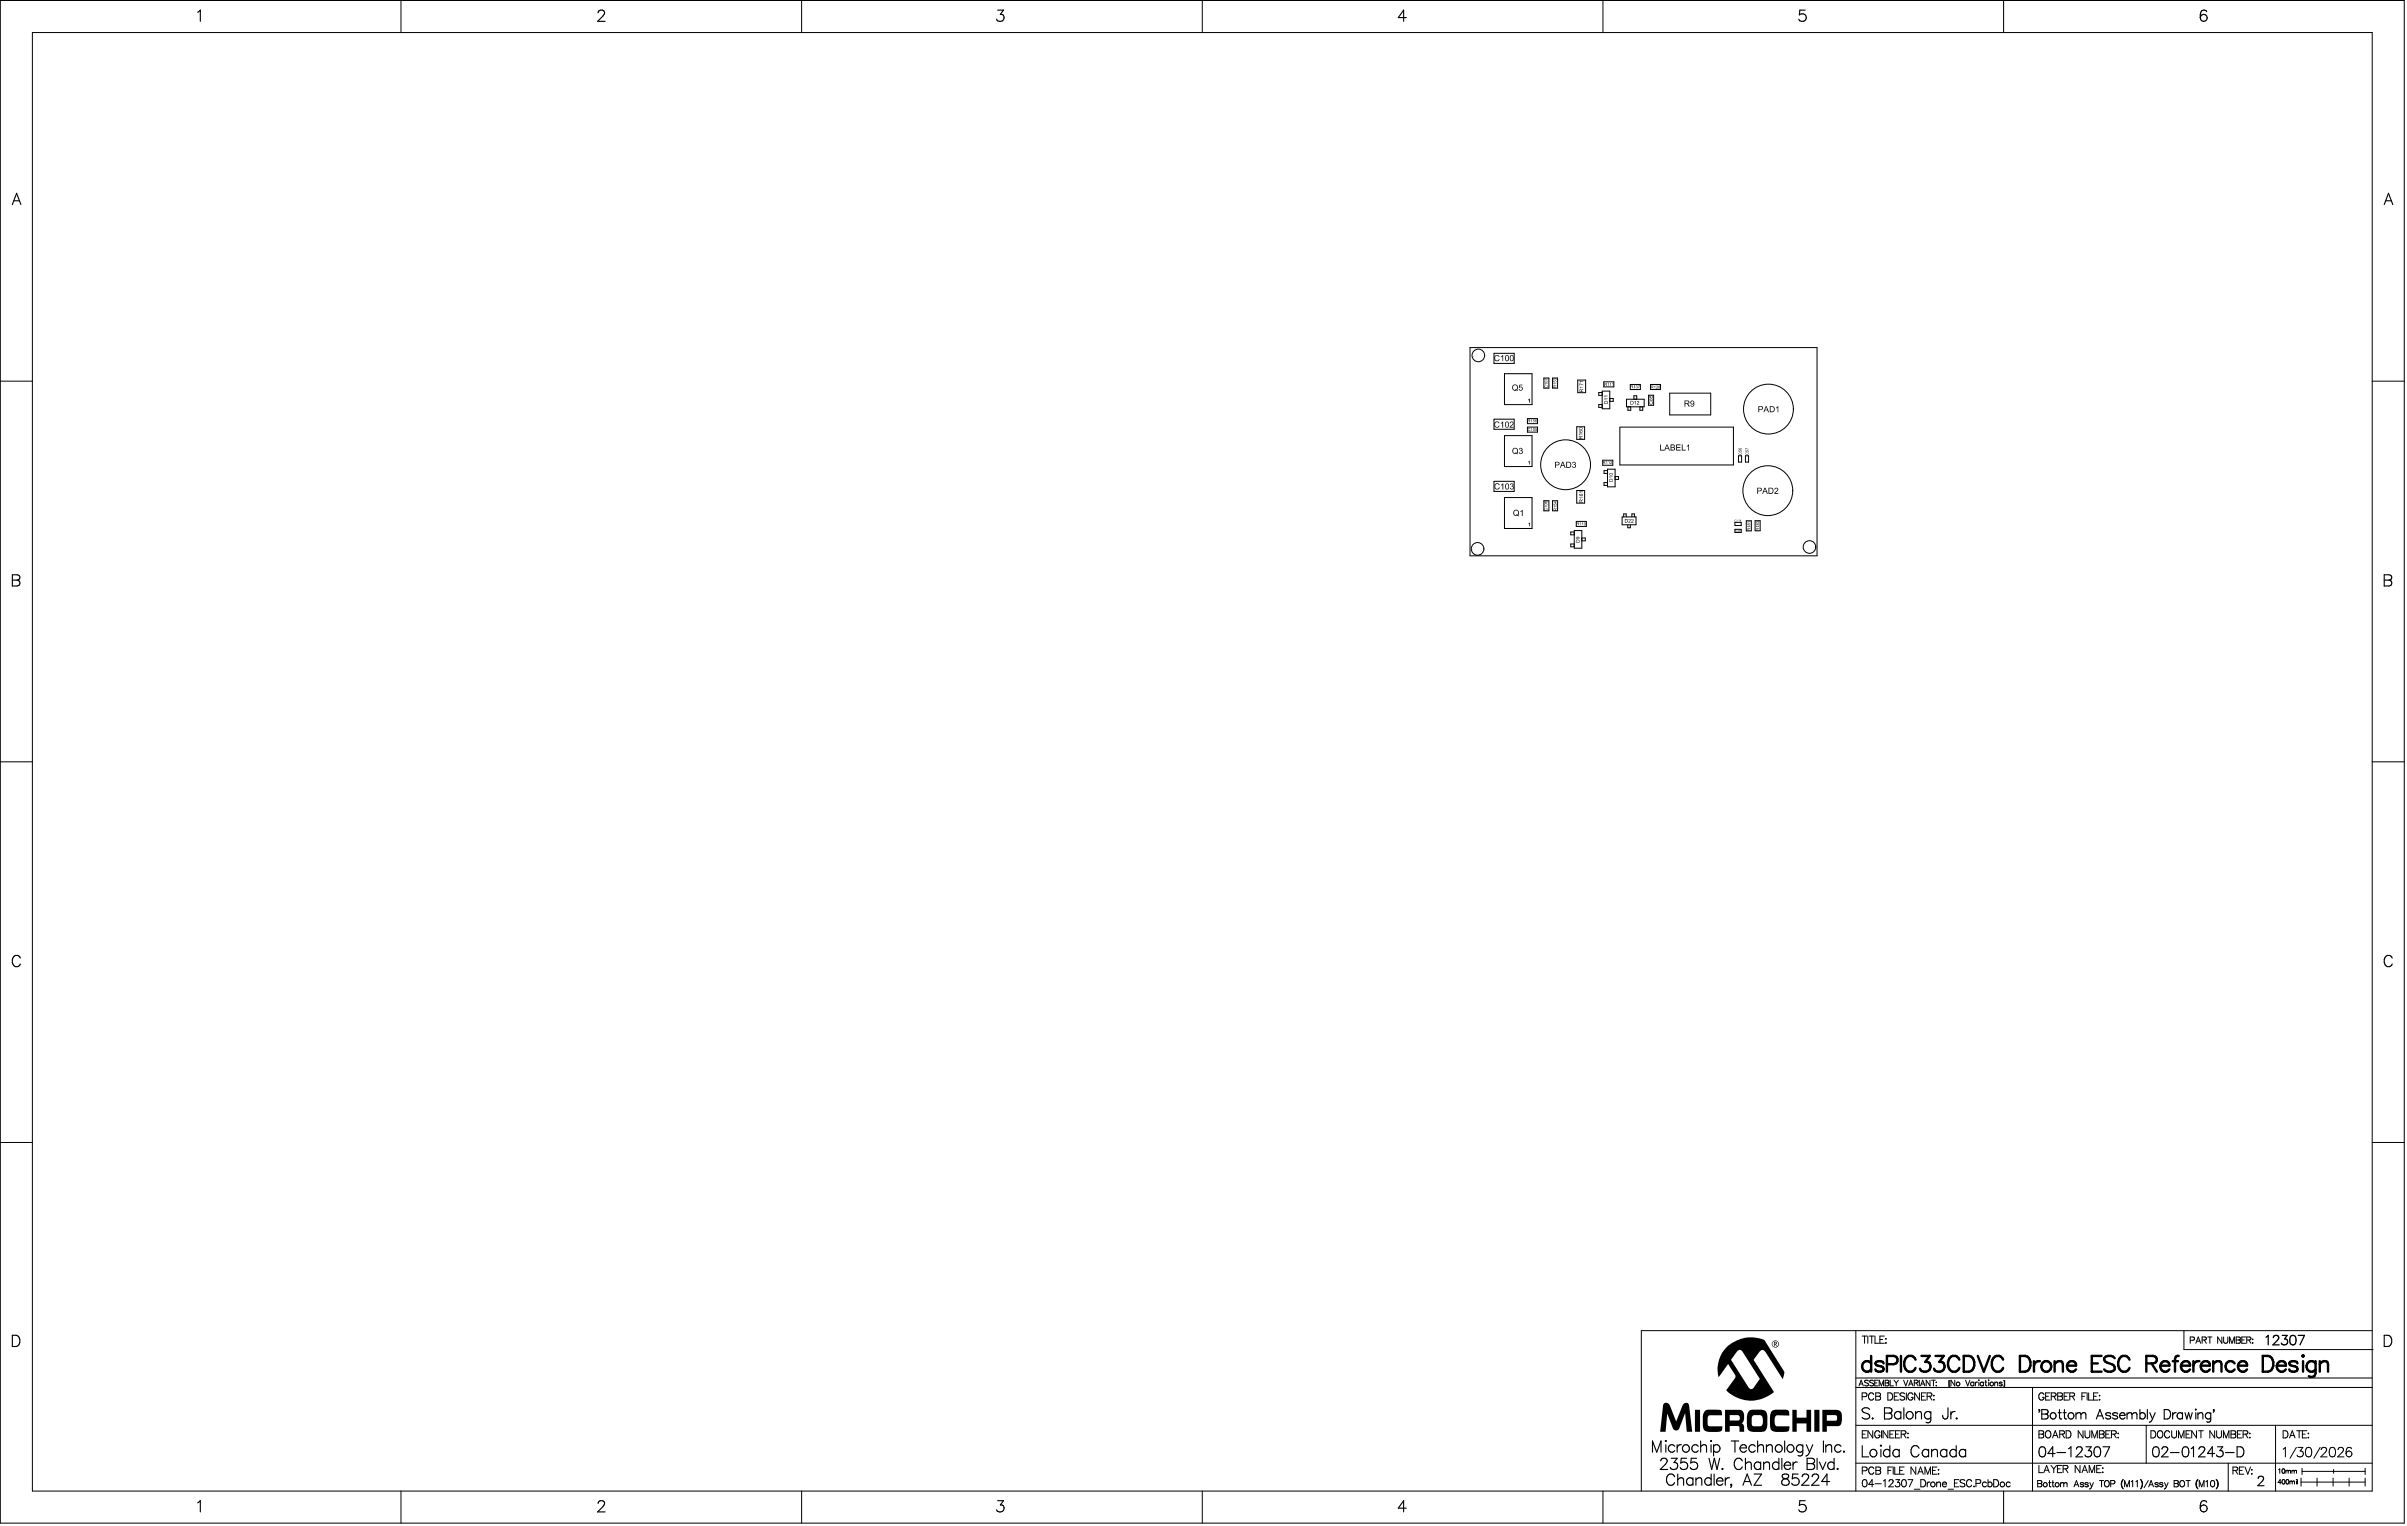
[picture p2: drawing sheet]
<svg xmlns="http://www.w3.org/2000/svg" width="635mm" height="403mm" viewBox="0 0 635 403" stroke-linecap="round" stroke-linejoin="round" font-family="sans-serif">
<g fill="none" stroke="#000" stroke-width=".26">
<path d="M.1 .1h634.2v401.7h-634.2zM8.5 8.6h617.3v384.7h-617.3zM105.8 .1v8.5M211.5 .1v8.5M317.2 .1v8.5M422.9 .1v8.5M528.6 .1v8.5M387.8 91.7h91.6v54.9h-91.6zM394.1 93.2h5.4v2.7h-5.4zM396.9 98.6h7.3v8.1h-7.3zM407.3 99.7h1.3v2.7h-1.3zM409.6 99.7h1.3v2.7h-1.3z"/>
<path d="M.1 100.5h8.4M394.1 110.6h5.4v2.6h-5.4zM396.9 114.9h7.3v8.2h-7.3zM403 112.7h2.6v1.3h-2.6zM403 110.4h2.6v1.3h-2.6zM416 112.6h2v3.3h-2zM416.2 100.3h2.1v3.3h-2.1zM422.7 106.7h-.9v.8h.9M422.7 103.5h-.9v.8h.9M422.7 103.2h2v4.6h-2zM423.1 100.7h2.7v1.3h-2.7zM424.7 105.1h.9v.8h-.9"/>
<path d="M427.3 112.7h30v9.9h-30v-9.9M429.1 105.3h4.7v2h-4.7zM429.5 107.3v.9h.7v-.9M430.1 101.4h2.7v1.4h-2.7zM431 105.3v-.9h.8v.9M432.6 107.3v.9h.8v-.9M434.9 104.2h1.3v2.7h-1.3zM435.4 101.4h2.7v1.4h-2.7zM440.5 103.7h10.8v5.7h-10.8zM625.8 100.5h8.5M394.1 127h5.4v2.6h-5.4zM396.9 131.2h7.3v8.2h-7.3z"/>
<path d="M407.3 132.1h1.3v2.6h-1.3zM409.6 132.1h1.3v2.6h-1.3zM415.3 140h2v4.6h-2zM415.8 137.5h2.7v1.4h-2.7zM416 129.4h2v3.3h-2zM422.8 121.4h2.7v1.3h-2.7zM424.1 124.1h-.9v.8h.9M424.1 127.3h-.9v.7h.9M424.1 123.8h2v4.6h-2zM426.1 125.7h.9v.8h-.9M427.9 136.3h3.7v2.1h-3.7zM428.4 136.3v-.7h.6v.7"/>
<path d="M429.4 138.4v.8h.7v-.8M430.5 136.3v-.7h.7v.7M457.7 137.8h1.7v.8h-1.7zM457.7 139.6h1.7v.9h-1.7zM458.6 120.2h.9v1.7h-.9zM460.5 120.2h.8v1.7h-.8zM460.7 137.4h1.3v2.6h-1.3zM463 137.4h1.4v2.6h-1.4zM415.3 140.3h-.9v.8h.9M415.3 143.5h-.9v.7h.9M417.3 141.9h.9v.8h-.9M.1 200.9h8.4"/>
<path d="M625.8 200.9h8.5M.1 301.4h8.4M625.8 301.4h8.5M489.6 351v42.3M491.3 352.4h1.2M491.9 352.4v1.9M492.8 352.4v1.9M493.2 352.4h1.2M493.8 352.4v1.9M494.6 352.4v1.9h1.1M495.9 353.3h.8M497.1 352.4h-1.2v1.9h1.2"/>
<path d="M497.4 353.1h.2zM497.5 354.1v.2zM576.2 351v5h49.6M577.8 353.5h1v-.7l-1-.1v1.6M579.3 354.3l.6-1.6 .7 1.6M579.5 353.8h.8M581 353.5l.9-.1 .1-.6-1-.1v1.6M581.5 353.5l.6 .8M582.4 352.7h1.1M583 352.7v1.6M586.2 352.7v1.6l-1.1-1.6v1.6M586.6 352.7v1.1l.5 .5 .6-.2v-1.4"/>
<path d="M588.2 354.3v-1.6l.6 1.6 .7-1.6v1.6M589.9 352.7l1.1 .1v.5l-.4 .2 .4 .3-.1 .4-1 .1zM589.9 353.5h.7M591.4 353.5h.6M592.4 352.7h-1v1.6h1M592.7 353.5l1-.1 .1-.6-1.1-.1v1.6M593.3 353.5l.5 .8M594.3 353.2v.2zM594.3 354.2v.1zM625.8 356h.1M625.8 351h-192.8v42.3M489.6 366h136.2"/>
<path d="M489.6 363.5h136.2M489.6 376h136.2M490.4 365.6l.6-1.5 .6 1.5M490.6 365.1h.8M491.3 368.4l1-.1 .2-.3-.1-.4-1.1-.2v1.9M491.3 378.3h.7M492.5 377.4h-1.2v1.9h1.2M492.9 364.3l-.3-.2-.7 .2 .2 .3 .7 .4 .1 .3-.3 .3-.7-.3M494.1 377.4v1.9l-1.3-1.9v1.9M494.3 364.3l-.4-.2-.6 .2 .1 .3 .9 .5v.2l-.4 .3-.6-.3M494.3 367.9a.7 .7 0 0 0-.8-.5 .7 .7 0 0 0-.5 .7v.5a.7 .7 0 0 0 .5 .7 .7 .7 0 0 0 .8-.4M494.6 364.8h.6"/>
<path d="M494.8 367.4l1.2 .2v.5l-.3 .2 .4 .4-.2 .5-1.1 .1zM494.8 368.3h.9M495.5 364.1h-.9v1.5h.9M495.8 365.6v-1.5l.5 1.5 .6-1.5v1.5M495.9 377.8a.7 .7 0 0 0-.8-.4 .7 .7 0 0 0-.5 .7v.5a.68 .68 0 0 0 .7 .7 .68 .68 0 0 0 .6-.7h-.4M496.4 377.4v1.9M497.3 364.1l1 .1v.4l-.3 .2 .3 .3-.1 .4-.9 .1zM497.3 364.8h.7M498 367.4h.7a1.02 1.02 0 0 1 .6 1 1.02 1.02 0 0 1-.6 .9h-.7zM498 377.4v1.9l-1.2-1.9v1.9M498.6 378.3h.7M498.7 364.1v1.5h.8"/>
<path d="M499.7 364.1l.6 .7M499.7 368.3h.8M499.7 377.4h-1.1v1.9h1.1M500.1 378.3h.7M500.3 364.8v.8M500.8 364.1l-.5 .7M500.9 367.4h-1.2v1.9h1.2M501.2 377.4h-1.1v1.9h1.1M501.6 378.3l1-.1 .2-.3-.1-.3-1.1-.2v1.9M502.2 378.3l.6 1M502.2 364.1l.6 1.5 .5-1.5M502.5 367.7l-.5-.3-.8 .3 .2 .4 1 .5 .1 .4-.5 .3-.8-.3"/>
<path d="M502.9 367.4v1.9M503.2 378.1h.2zM503.2 379.2h.2zM503.5 365.6l.6-1.5 .6 1.5M503.7 365.1h.8M504.7 367.9a.7 .7 0 0 0-.8-.5 .7 .7 0 0 0-.6 .7v.5a.68 .68 0 0 0 .7 .7 .68 .68 0 0 0 .7-.7h-.5M505 364.8l.9-.1v-.5l-.9-.1v1.5M505.5 364.8l.5 .8M506.4 364.1v1.5M506.4 367.4v1.9l-1.3-1.9v1.9M506.7 365.6l.5-1.5 .6 1.5M506.9 365.1h.7"/>
<path d="M506.9 368.3h.7M508.1 367.4h-1.2v1.9h1.2M508.4 368.3l1.1-.1 .2-.3-.1-.3-1.2-.2v1.9M509 368.3l.7 1M509.2 364.1v1.5l-1-1.5v1.5M509.6 364.1h1M510.1 364.1v1.5M510.1 368.1h.2zM510.1 369.2h.2zM510.7 364.6h.2zM510.7 365.5h.2zM514.2 364.2v1.4"/>
<path d="M514.5 364.2h-.4v1.4h.4M515.7 364.1v1.5l-1-1.5v1.5M518.5 364.1l.6 1.5 .6-1.5M520.7 364.8a.48 .48 0 0 0-.7-.1 .48 .48 0 0 0 0 .7 .48 .48 0 0 0 .7-.1M520.7 364.6v1M521.1 364.6v1M521.7 364.6h-.4l-.2 .4M522 364.1h.1zM522 364.6v1M523.2 364.8a.48 .48 0 0 0-.7-.1 .48 .48 0 0 0 0 .7 .48 .48 0 0 0 .7-.1M523.2 364.6v1M523.6 364.6h.5"/>
<path d="M523.9 364.1v1.2l.3 .3M524.6 364v.1zM524.6 364.6v1M526.2 364.8l.4-.2h.3l.1 1M526.2 364.6v1M528.2 364.8l-.3-.2h-.4v.3l.6 .2 .1 .2-.3 .3-.5-.3M528.5 364.2h.4v1.4h-.4M528.8 364.2v1.4M536.2 366v27.3M537.9 377.4l1.2 .2v.5l-.4 .2 .5 .4-.2 .5-1.1 .1zM537.9 378.3h.8M539.2 367.9a.7 .7 0 0 0-.8-.5 .7 .7 0 0 0-.5 .7v.5a.68 .68 0 0 0 .6 .7 .68 .68 0 0 0 .7-.7h-.4"/>
<path d="M539.7 368.3h.7M539.8 377.7l.2-.2a.89 .89 0 0 1 1.1 .8 .89 .89 0 0 1-1.1 .9l-.4-.6zM540.8 367.4h-1.1v1.9h1.1M541.2 368.3l1-.1 .2-.3-.1-.3-1.1-.2v1.9M541.5 379.3l.7-1.9 .7 1.9M541.8 378.7h.9M541.8 368.3l.6 1M542.8 367.4l1.2 .2v.5l-.3 .2 .4 .4-.2 .5-1.1 .1zM542.8 368.3h.9M543.4 378.3l1.1-.1 .1-.3v-.3l-1.2-.2v1.9M544 378.3l.6 1M544.5 368.3h.8"/>
<path d="M545.1 377.4h.6a1.02 1.02 0 0 1 .7 .9 1.02 1.02 0 0 1-.7 1h-.6zM545.7 367.4h-1.2v1.9h1.2M546 368.3l1.1-.1 .2-.3-.1-.3-1.2-.2v1.9M546.7 368.3l.6 1M549.2 368.3h.8M549.5 377.4v1.9l-1.2-1.9v1.9M550.1 377.4v1.3a.64 .64 0 0 0 .6 .6 .64 .64 0 0 0 .6-.6v-1.3M550.4 367.4h-1.2v1.9M550.6 367.4v1.9M551 367.4v1.9h1.1M551.8 379.3v-1.9l.8 1.9 .7-1.9v1.9M552.3 368.3h.7"/>
<path d="M553.5 367.4h-1.2v1.9h1.2M553.8 368.1h.2zM553.8 369.2h.2zM553.8 377.4l1.2 .2v.5l-.3 .2 .4 .4-.2 .5-1.1 .1zM553.8 378.3h.9M555.5 378.3h.8M556.7 377.4h-1.2v1.9h1.2M557 378.3l1.1-.1 .2-.3-.1-.3-1.2-.2v1.9M557.7 378.3l.6 1M558.7 378.1h.2zM558.7 379.2h.2zM566.2 376v9.9"/>
<path d="M567.4 377.4h.7a1.02 1.02 0 0 1 .6 .9 1.02 1.02 0 0 1-.6 1h-.7zM569.3 377.7l.2-.2a.89 .89 0 0 1 1.1 .8 .89 .89 0 0 1-1.1 .9l-.4-.6zM572.4 377.8a.7 .7 0 0 0-.8-.4 .7 .7 0 0 0-.6 .7v.5a.7 .7 0 0 0 .6 .7 .7 .7 0 0 0 .8-.5M572.9 377.4v1.3a.64 .64 0 0 0 .7 .6 .64 .64 0 0 0 .6-.6v-1.3M574.7 379.3v-1.9l.7 1.9 .8-1.9v1.9M576.7 378.3h.7M577.9 377.4h-1.2v1.9h1.2M579.5 377.4v1.9l-1.3-1.9v1.9M580 377.4h1.3M580.6 377.4v1.9M584.3 377.4v1.9l-1.3-1.9v1.9M584.8 377.4v1.3a.64 .64 0 0 0 .6 .6 .64 .64 0 0 0 .7-.6v-1.3"/>
<path d="M586.6 379.3v-1.9l.7 1.9 .7-1.9v1.9M588.6 377.4l1.1 .2 .1 .3-.4 .4 .4 .4-.1 .5-1.1 .1zM588.6 378.3h.8M590.3 378.3h.7M591.4 377.4h-1.1v1.9h1.1M591.8 378.3l1-.1 .2-.3-.1-.3-1.1-.2v1.9M592.4 378.3l.6 1M593.5 378.1h.1zM593.5 379.2h.1zM600.3 376v17.3M602.3 377.4h.7a1.02 1.02 0 0 1 .6 .9 1.02 1.02 0 0 1-.6 1h-.7zM604 379.3l.7-1.9 .8 1.9"/>
<path d="M604.3 378.7h.9M605.9 377.4h1.3M606.5 377.4v1.9M607.4 378.3h.7M608.6 377.4h-1.2v1.9h1.2M608.9 378.1h.2zM608.9 379.2h.2zM105.8 393.3v8.5M211.5 393.3v8.5M317.2 393.3v8.5M422.9 393.3v8.5M489.6 385.9h136.2"/>
<path d="M491.3 388l1.1-.1 .2-.3-.1-.5-1.2-.1v1.9M491.6 390.4a.62 .62 0 0 1 .9 .3l.1 .4a.82 .82 0 0 1-.8 1.1 1.21 1.21 0 0 1-.2-1.8zM494.3 387.4a.7 .7 0 0 0-.8-.4 .7 .7 0 0 0-.5 .7v.4a.7 .7 0 0 0 .5 .8 .7 .7 0 0 0 .8-.5M494.3 391.6h-1.3l.9-1.3v1.9M494.7 391.4h1.6M494.9 387l1.2 .1v.4l-.4 .4 .4 .3-.1 .6-1.1 .1zM494.9 387.9h.8M496.9 390.7l.4-.4v1.9M498.1 387.9h.7M498.4 390.7l.3-.4 .6 .1 .1 .3-.2 .6-.9 .9h1.2M499.2 387h-1.1v1.9M499.5 387v1.9"/>
<path d="M499.9 387v1.9h1M500.1 390.3h1l-.5 .7a.63 .63 0 0 1 .5 1 .63 .63 0 0 1-1.1-.2M501.2 387.9h.7M501.9 390.4a.62 .62 0 0 1 .9 .3l.1 .4a.82 .82 0 0 1-.7 1.1 1.21 1.21 0 0 1-.3-1.8zM502.3 387h-1.1v1.9h1.1M503.3 390.3h1.3l-.9 1.9M505 392.8h1.5M505.4 387v1.9l-1.3-1.9v1.9M505.9 388.9l.8-1.9 .7 1.9M506.2 388.2h.9M506.7 390.3h.7a1.02 1.02 0 0 1 .6 .9 1.02 1.02 0 0 1-.6 1h-.7zM507.8 388.9v-1.9l.8 1.9 .7-1.9v1.9"/>
<path d="M508.4 390.9v1.3M509.2 390.9a.61 .61 0 0 0-.8 .6M509.8 387.9h.8M510.9 391.3l.5-.4 .4 .1 .1 1.2M510.9 390.9v1.3M511 387h-1.2v1.9h1.2M511.4 387.6v.2zM511.4 388.7v.2zM512.4 391.5v.1a.58 .58 0 0 0 .5 .6 .58 .58 0 0 0 .6-.3M512.5 391.2l.6-.3 .4 .6h-1.1zM513.9 392.8h1.5M515.6 391.2h.7"/>
<path d="M516.8 390.3h-1.2v1.9h1.2M518.4 390.6l-.5-.3-.8 .3 .2 .4 .9 .4 .2 .2v.3l-.5 .3-.8-.3M520.2 390.7a.7 .7 0 0 0-.8-.4 .7 .7 0 0 0-.6 .7v.5a.7 .7 0 0 0 .6 .7 .7 .7 0 0 0 .8-.5M520.8 392v.2zM521.3 391.3l1.1-.1 .2-.3-.1-.4-1.2-.2v1.9M524.1 391.2a.61 .61 0 0 0-.9-.1 .61 .61 0 0 0 0 .9 .61 .61 0 0 0 .9-.1M524.5 391.2a.61 .61 0 0 1 .9-.1 .61 .61 0 0 1 0 .9 .61 .61 0 0 1-.9-.1M524.5 390.3v1.9M526 390.3h.6a1.02 1.02 0 0 1 .7 .9 1.02 1.02 0 0 1-.7 1h-.6zM528.6 393.3v8.5M530.3 391.2a.61 .61 0 0 0-.9-.1 .61 .61 0 0 0 0 .9 .61 .61 0 0 0 .9-.1M537.6 390.5l1 .2v.5l-.3 .1 .4 .3-.2 .5-.9 .1z"/>
<path d="M537.6 391.3h.7M537.9 386.5v1.9h1.1M539.2 388.4l.7-1.9 .7 1.9M539.5 387.8h.9M540.4 391.1h.6M540.7 390.5v1.4l.1 .2 .3 .1M541.1 386.5l.7 .9M541.3 391.1h.6M541.6 390.5v1.4v.2l.3 .1M541.8 387.4v1M542.5 386.5l-.7 .9M542.8 387.4h.7"/>
<path d="M543.6 391.4l.4-.3 .4 .1 .1 .2M543.6 391.1v1.1M544 386.5h-1.2v1.9h1.2M544.3 387.4h1.1l.1-.3v-.4l-1.2-.2v1.9M544.5 391.4l.4-.3 .3 .1 .1 1M544.5 391.4v.8M544.9 387.4l.6 1M547.2 392.2l.6-1.7 .6 1.7M547.4 391.6h.8M548.7 386.5v1.9l-1.2-1.9v1.9M549.3 388.4l.7-1.9 .7 1.9M549.5 387.8h.9"/>
<path d="M549.7 391.3l-.3-.2-.5 .1v.3l.7 .2 .1 .3-.3 .2-.6-.2M550.9 391.3l-.3-.2-.5 .1v.3l.7 .2 .1 .3-.3 .2-.6-.2M551.2 388.4v-1.9l.7 1.9 .7-1.9v1.9M551.3 391.1l.5 1.1M551.8 392.2l-.5 .5M552.3 391.1l-.5 1.1M553.1 387.4h.8M553.9 390.5h1.1M554.3 386.5h-1.2v1.9h1.2M554.4 390.5v1.7M554.6 387.3h.2zM554.7 388.3v.1z"/>
<path d="M555.5 390.6a.78 .78 0 0 1 1 .8 .78 .78 0 0 1-1 .7l-.3-.5zM556.8 391.4l1-.1 .1-.6-1.1-.2v1.7M559.9 392.3l.1 .3M560 390.4l-.3 .5a1.75 1.75 0 0 0 .3 1.7M560 392.6l.2 .1M560 390.4l-.3 .9 .2 1M560.2 390.2l-.2 .2M560.5 392.2v-1.7l.6 1.7 .7-1.7v1.7M562.2 390.8l.4-.3v1.7M563.5 390.8l.4-.3v1.7M564.7 390.2l.1 .2M564.8 390.4l.2 .2"/>
<path d="M564.8 390.4a1.73 1.73 0 0 1 0 2.2M564.8 392.6l-.1 .1M565 390.7l.2 .9-.4 1M566.7 390.5l-1.1 1.9M566.9 392.2l.6-1.7 .6 1.7M567.1 391.6h.8M569.4 391.3l-.3-.2-.5 .1v.3l.7 .2 .1 .3-.3 .2-.6-.2M570.6 391.3l-.3-.2-.5 .1v.3l.7 .2 .1 .3-.3 .2-.6-.2M571 391.1l.5 1.1M571.5 392.2l-.5 .5M572 391.1l-.5 1.1M573.6 390.5l1 .2 .1 .3-.4 .3 .4 .3-.2 .5-.9 .1z"/>
<path d="M573.6 391.3h.7M575.4 390.6a.78 .78 0 0 1 .9 .8 .78 .78 0 0 1-.9 .7l-.3-.5zM576.7 390.5h1.1M577.3 390.5v1.7M579.7 390.4l-.4 .9 .1 .7 .3 .6M579.7 392.6l.2 .1M579.7 390.4l-.3 .9 .3 1.3M579.9 390.2l-.2 .2M580.2 392.2v-1.7l.6 1.7 .7-1.7v1.7M581.9 390.8l.4-.3v1.7M583.4 390.6l.2-.1a.86 .86 0 0 1 .7 .9 .86 .86 0 0 1-.7 .8 1.06 1.06 0 0 1-.2-1.6zM584.6 390.2l.2 .2"/>
<path d="M584.8 390.4l.2 .2M584.8 390.4a1.73 1.73 0 0 1 0 2.2M584.8 392.6l-.2 .1M585 392.3l-.2 .3M585 390.7l.1 .6-.1 1M587.8 385.9v7.4M589.1 387.9l1.1-.1 .2-.3-.1-.4-1.2-.1v1.9M589.7 387.9l.7 1M590.8 387.9h.7M592 387h-1.2v1.9h1.2M592.3 387l.7 1.9 .7-1.9M594.1 387.6v.2z"/>
<path d="M594.1 388.7v.2zM601.2 387.7l.2-.3v1.2M601.8 391.1h-.8l.5-.8v1.1M602.2 387.5a.53 .53 0 0 1 .6 .5 .53 .53 0 0 1-.6 .6l-.2-.5zM602.2 390.3a.53 .53 0 0 1 .6 .6 .53 .53 0 0 1-.6 .5l-.2-.5zM602.3 382.3l.6-.5v2.5M603 388.1l.3-.3 .4 .3M603 387.8v.8M603.2 390.3a.53 .53 0 0 1 .6 .6 .53 .53 0 0 1-.6 .5l-.1-.5zM603.7 388.1l.2-.3 .3 .1 .1 .7M603.7 388.1v.5M604.1 390.7v.7"/>
<path d="M604.1 390.9l.3-.2 .3 .2M604.6 388.1l.3-.3 .3 .3M604.6 387.8v.8M604.7 390.9l.3-.2h.3v.7M604.7 390.9v.5M605.2 388.1l.3-.3 .3 .1 .1 .7M605.2 388.1v.5M605.8 381.8l-1.7 2.8M605.8 390.3h.1M605.9 390.7v.7M606.1 390.3v1.1M606.2 381.8h1.3l-.7 .9a.83 .83 0 0 1 .6 1.4 .83 .83 0 0 1-1.4-.3"/>
<path d="M607 389.9v2.1M607 390.9h17M607.3 387.3v1.6M607.3 388.1h16.7M608.6 381.9a.81 .81 0 0 1 1.1 .4 1.61 1.61 0 0 1-.5 2h-.3a1.59 1.59 0 0 1-.3-2.4zM611.3 389.9v2.1M612.1 381.8l-1.7 2.8M612.4 382.4l.5-.6 .8 .2a.78 .78 0 0 1-.3 1.1l-1.1 1.2h1.6M614.8 381.9a.81 .81 0 0 1 1.2 .4 1.61 1.61 0 0 1-.6 2h-.2a1.59 1.59 0 0 1-.4-2.4zM615.5 389.9v2.1M615.6 387.6v1M616.8 382.4l.5-.6 .8 .2a.78 .78 0 0 1-.2 1.1l-1.2 1.2h1.7"/>
<path d="M619.7 389.9v2.1M620.4 382.1a.74 .74 0 0 0-1.1-.2l-.3 .4-.1 1.2M624 387.3v1.6M624 389.9v2.1"/>
<circle cx="390" cy="93.8" r="1.66"/>
<circle cx="466.5" cy="107.9" r="6.6"/>
<circle cx="413" cy="122.6" r="6.6"/>
<circle cx="466.4" cy="129.4" r="6.6"/>
<circle cx="389.8" cy="144.8" r="1.66"/>
<circle cx="477.4" cy="144.3" r="1.66"/>
<circle cx="516.6" cy="365" r=".49"/>
<circle cx="525.4" cy="365.1" r=".49"/>
<circle cx="509.9" cy="391.6" r=".63"/>
<circle cx="528.2" cy="391.6" r=".63"/>
<circle cx="539.5" cy="391.6" r=".55"/>
<circle cx="542.7" cy="391.6" r=".55"/>
<circle cx="619.7" cy="383.5" r=".78"/>
</g>
<g fill="#000">
<path d="M388.7 93.9l.1 .2zM388.8 93.9v.2zM394.3 94l.5-.4 .7 .3 .1 .2-.2 .1-.2-.3-.4-.1-.4 .5 .1 .5 .3 .3h.3l.3-.4h.2l-.2 .5-.6 .1-.5-.3zM395.9 94.1l.6-.5v1.7h-.1v-1.3l-.4 .2zM407.5 99.8l.8 .4-.7-.3-.1 .4zM394.3 111.5l.6-.3 .5 .1 .2 .2-.2 .2-.2-.3h-.6l-.2 .8 .4 .4h.4l.2-.3h.2l-.1 .2-.4 .3-.6-.1-.3-.4zM395.9 111.6l.6-.4v1.6h-.2v-1.3l-.4 .3zM398.4 111.3h.8v.7l-.7 .6h.8v.2h-1.1l.9-1.1a.3 .3 0 0 0-.3-.4 .3 .3 0 0 0-.3 .4h-.2zM400.9 118.2l.4-.1 .4 .3-.3 .5 .3 .1v.4l-.4 .4-.4-.1-.2-.3 .2-.1 .2 .3 .4-.1v-.4l-.4-.1v-.2a.28 .28 0 0 0 .3-.3 .28 .28 0 0 0-.3-.2 .28 .28 0 0 0-.2 .3h-.2zM400.9 101.5h.8v.1h-.7l-.1 .5 .6-.1 .2 .4v.4l-.6 .3a.27 .27 0 0 1-.3-.2 .27 .27 0 0 1 .1-.3 .34 .34 0 0 0 .5 .1 .34 .34 0 0 0 0-.5 .34 .34 0 0 0-.5 .1h-.2zM403.2 113h.4l.1 .1-.4-.1-.2 .3 .2 .3 .4-.2-.1 .2h-.5zM403.1 105.4l.5-.3v1.1h-.2v-.8l-.3 .2z"/>
<path d="M403.9 110.8l.2-.2v.8v-.6zM403.9 113.1l.2-.2v.8v-.6zM404.5 110.6h.4l-.4 .1v.2h.3l.1 .3-.2 .2-.3-.2a.2 .2 0 0 0 .3 .1 .2 .2 0 0 0 0-.3h-.3zM405.1 112.9h.4l-.4 .3h.3l.1 .2a.21 .21 0 0 1-.1 .3 .21 .21 0 0 1-.3-.2l.2 .1a.2 .2 0 0 0 .1-.2 .2 .2 0 0 0-.2-.1h-.2zM407.5 101.7h.2l-.1 .2 .1 .2 .3 .1 .2-.2-.2-.4 .2 .1 .1 .4-.7 .1zM407.5 101.2l.8 .1h-.6v.2zM409.9 99.9l.6-.1 .1 .3-.2 .2v-.4l-.2 .2-.3-.2v.4zM409.8 100.4l.4 .4-.1-.3 .4-.1a.2 .2 0 0 1 .1 .3 .2 .2 0 0 1-.2 .1l.1-.1-.1-.2a.2 .2 0 0 0-.2 .1 .2 .2 0 0 0 0 .3l-.4-.1zM409.8 101.1l.8 .1h-.6v.2zM416.7 101.1l1 .5-.9-.3-.1 .4zM416.5 114.4l1 .1h-.8l.1 .3zM416.7 102.1h1h-.8v.3z"/>
<path d="M416.7 100.5l1 .2h-.8v.2zM423.2 105.1l.9 .2h-.7v.2zM423.2 104.4l.9 .1h-.7l.2 .2-.2 .1zM424.2 101.2l.2-.2v.8zM424.9 101l.1 .8-.1-.6-.2 .1zM425.4 101.2l.2-.2v.8zM431 101.8l.3-.2v.8l-.1-.6zM431.2 106l.3-.3v1l-.1-.7-.2 .1zM431.5 101.7h.1a.22 .22 0 0 1 .3 0 .22 .22 0 0 1 0 .3 .22 .22 0 0 1 0 .4 .22 .22 0 0 1-.4-.1l.4-.1-.2-.1 .2-.3-.4 .1zM431.9 105.9l.5-.1v.4l-.4 .4 .4 .1h-.6l.3-.4a.24 .24 0 0 0 .1-.4 .24 .24 0 0 0-.4 .1zM432.1 101.6h.5l-.3 .8 .2-.7zM435.1 106h.3l-.2 .4 .4 .1a.3 .3 0 0 0 .3-.2 .3 .3 0 0 0-.2-.3l.2-.1 .2 .3-.3 .5-.6-.1z"/>
<path d="M435.1 104.4l.1 .4h.2l.1-.4 .5 .1a.21 .21 0 0 1 .1 .3 .21 .21 0 0 1-.3 .1 .21 .21 0 0 0 .1-.4 .21 .21 0 0 0-.3 0 .21 .21 0 0 0 0 .4h-.5zM436.4 101.9l.3-.2v.8l-.1-.6zM437 101.8h.3l.1 .3-.4 .3 .4 .1h-.5l.4-.5v-.2l-.4 .1zM438 117.2h.2v1.4h.8v.2h-1zM442.2 117.2h1.1v.3h-.9v.4h.9v.2h-.9v.5h1v.2h-1.2zM443.7 117.2h.2v1.4h.8v.2h-1zM445 117.6l.6-.4v1.6h-.2v-1.2l-.4 .2zM458.7 119.4l.2-.1v.5l.3 .1 .2-.2-.2-.3 .1-.1 .1 .5-.5 .1zM458.7 118.8l.3 .3-.1-.3 .4-.1 .2 .4-.3 .1 .2-.3-.2-.1-.1 .4-.4-.1zM460.6 119.4l.1-.1-.1 .4 .3 .2a.29 .29 0 0 0 .3-.3 .29 .29 0 0 0-.2-.3l.3 .2-.2 .4-.5-.1zM460.5 118.8l.3 .3v-.3l.3-.1 .2 .4-.2 .1 .1-.3-.2-.1-.1 .4-.4-.1zM460.5 118.2l.8 .4-.7-.3-.1 .3z"/>
<path d="M468.5 107.5l.6-.4v1.6h-.1v-1.2l-.4 .2zM394.3 127.8l.5-.3 .8 .3 .1 .1-.3 .1-.5-.4-.4 .5v.4l.2 .4h.6l.1-.4 .3 .1-.3 .4-.6 .1-.4-.2zM396 127.9l.6-.4v1.6h-.2v-1.2l-.4 .2zM398.5 127.6l.5-.1 .3 .3-.2 .4 .2 .2 .1 .3-.3 .4h-.4l-.4-.4h.2l.3 .3a.32 .32 0 0 0 .4-.4 .32 .32 0 0 0-.5-.2v-.2a.28 .28 0 0 0 .4-.2 .28 .28 0 0 0-.3-.4l-.3 .3h-.1zM401.1 134.9l.6-.4v1.6h-.2v-1.3l-.4 .3zM403.1 121.8l.5-.2v.9h-.2v-.7l-.3 .2zM403.2 138.1l.4-.2v.9h-.1v-.6l-.3 .1zM407.5 134v.2a.27 .27 0 0 0 .2 .3 .27 .27 0 0 0 .3-.1 .27 .27 0 0 0-.1-.3h.3v.4l-.5 .2-.3-.3zM407.4 133.6h.8h-.6v.2zM409.9 132.9l.3 .3v-.3l.3-.1 .2 .4-.2 .1 .1-.2-.2-.2-.2 .2 .1 .2h-.4zM409.9 133.6l.8 .1h-.6v.2zM414.9 121.9l.5-.1 .3 .3-.2 .4 .2 .2 .1 .4-.4 .3h-.3l-.3-.3 .1-.2 .1 .3 .3 .1 .3-.2-.1-.4h-.4l.4-.3-.1-.4h-.3l-.3 .2z"/>
<path d="M416.7 138l.3-.2v.7l-.1-.5zM417.3 138l.3-.2v.7l-.1-.5zM416.6 131.2l1 .1h-.8l.2 .2h-.1zM416.6 129.7l1 .1h-.8l.2 .2h-.1zM423.7 121.8l.3-.2v.8l-.1-.6zM424.3 121.8l.3-.2v.8l-.1-.6zM424.8 121.7l.2-.1a.28 .28 0 0 1 .3 .3 .28 .28 0 0 1-.3 .3l-.1 .1 .4 .1h-.5l.2-.3a.24 .24 0 0 0 .2-.2 .24 .24 0 0 0-.2-.2l-.1 .1zM424.5 125.7l1 .1h-.8v.3zM429.7 136.9l.5 .1v.4l-.5 .3 .5 .2h-.6l.5-.7-.1-.2-.4 .2zM430.4 136.9l.5 .1v.4l-.4 .3 .5 .2h-.7l.5-.7-.1-.2-.3 .2zM457.7 137.1l.4 .1a.21 .21 0 0 0-.3-.1 .21 .21 0 0 0-.1 .3 .21 .21 0 0 0 .3 .1h-.3zM457.9 139.9l.4-.1-.4 .1v.3l.3-.1v.2l-.3-.1z"/>
<path d="M458.3 137.1l.1 .5zM458.4 139.8l.3 .1-.1 .4h-.2l.2-.1v-.3h-.2zM458.6 137.2l.2-.1v.5v-.4zM461 138.8l.7 .1h-.6v.2zM461 137.6l.7 .1h-.6v.2zM463.3 137.6l.6-.1 .2 .4-.3 .1 .1-.4-.2 .2-.3-.2v.4zM463.3 138.8l.8 .1h-.6v.2zM468.2 128.7h.6l.3 .2-.1 .6-.7 .5h.8v.3h-1l.8-1.1-.1-.4-.7 .3zM388.5 145v.1zM388.6 145v.1z"/>
<path d="M397.4 93.9l-.1 .9a.32 .32 0 0 0 .4 .3 .32 .32 0 0 0 .2-.5l-.1-.7zM397.3 93.7h.5l.3 .3v.9l-.5 .4-.4-.1-.2-.5 .1-.7z"/>
<path d="M398.6 93.9v1.1a.4 .4 0 0 0 .5-.1 .4 .4 0 0 0 0-.5v-.1a.33 .33 0 0 0-.1-.4 .33 .33 0 0 0-.4 0zM398.5 93.7h.5l.3 .3v.8l-.3 .5h-.4l-.2-.3-.1-.9z"/>
<path d="M397.3 111.4v1l.3 .3 .2-.3v-.8l-.2-.2zM397.3 111.2h.5l.3 .4-.1 .9-.3 .3h-.4l-.2-.3-.1-.8z"/>
<path d="M399.3 118.5l-.1 .4 .1 .5 .7 .2-.2-.2v-.1a.35 .35 0 0 0 .5-.1 .35 .35 0 0 0 0-.4l-.5-.5zM399.2 118.3l.3-.2 .8 .2 .2 .4-.2 .9 .2 .3-.4-.3-.6 .1-.4-.3-.2-.6z"/>
<path d="M399.3 101.8v.9l.6 .2-.1-.3a.42 .42 0 0 0 .5-.2 .42 .42 0 0 0-.1-.5l-.4-.3zM399.1 101.6l.8-.2 .4 .3 .2 .7-.3 .5 .2 .3-.3-.3-.7 .1-.3-.2-.2-.8z"/>
<path d="M403.1 110.7v.3l.5-.1-.1-.2zM403.1 110.6h.3a.2 .2 0 0 1 .3 .2 .2 .2 0 0 1-.3 .2l.3 .4-.3-.3h-.3v.3z"/>
<path d="M404.6 113l-.1 .4 .2 .2 .1-.4zM404.5 113h.4l-.1 .7-.4-.1z"/>
<path d="M405 110.7h.5h-.4l.1 .2a.27 .27 0 0 1 .3 .3 .27 .27 0 0 1-.4 .2 .27 .27 0 0 1-.1-.4zM405.1 111.2a.18 .18 0 0 0 .3 0 .18 .18 0 0 0-.3 0z"/>
<path d="M407.7 100.5v.3l.5-.1-.1-.2zM407.5 100.7a.35 .35 0 0 1 .7 0 .35 .35 0 0 1-.7 0z"/>
<path d="M410 101.7l-.1 .4h.3v-.3zM409.9 101.6h.3v.3l.4-.3-.4 .3v.2l.4 .1h-.8z"/>
<path d="M416.7 113.5l.1 .5h.2v-.5h.4l.1 .5h-.9zM417 113.8a.22 .22 0 0 0 .4 0 .22 .22 0 0 0-.4 0z"/>
<path d="M416.7 115.2l-.1 .4h.4l-.1-.4zM416.6 115.1l.3-.1 .1 .3 .5-.4-.4 .5v.2l.4 .2h-1z"/>
<path d="M416.7 112.9v.3l.7-.1-.1-.2zM416.5 112.9l.8-.1 .2 .3-.2 .2h-.6z"/>
<path d="M416.9 102.8l-.1 .5h.3v-.4zM416.8 102.7h.3l.2 .2 .4-.3-.4 .4v.3l.4 .1h-1z"/>
<path d="M423.3 106v.4h.7l-.1-.5zM423.3 105.9l.7-.1 .1 .7h-.9z"/>
<path d="M423.4 101.1v.3l.4-.1v-.2zM423.3 101h.4a.21 .21 0 0 1 .2 .2 .21 .21 0 0 1-.2 .3l.3 .3-.4-.3h-.2l-.1 .3z"/>
<path d="M430.3 105.9v.7l.4-.1v-.6zM430.2 105.7l.7 .2 .1 .5-.2 .3h-.6z"/>
<path d="M430.3 101.7v.3l.4-.1zM430.2 101.6h.3a.21 .21 0 0 1 .3 .2 .21 .21 0 0 1-.2 .3l.3 .3-.4-.3h-.2l-.1 .3z"/>
<path d="M435.2 105.4a.16 .16 0 0 0 .3 0 .16 .16 0 0 0-.3 0zM435.6 105.4a.21 .21 0 0 0 .4 0 .21 .21 0 0 0-.4 0zM435.1 105.2l.8-.1 .2 .4-.3 .2-.3-.2-.2 .2-.2-.1z"/>
<path d="M435.6 101.8v.3l.5-.1-.1-.2zM435.6 101.7l.6 .1v.3h-.3l.3 .4-.3-.4h-.3v.4z"/>
<path d="M437.6 101.9a.15 .15 0 0 0 .3 0 .15 .15 0 0 0-.3 0zM437.6 102.3a.16 .16 0 0 0 .3 0 .16 .16 0 0 0-.3 0zM437.6 101.8v-.1a.2 .2 0 0 1 .3 .1 .2 .2 0 0 1-.1 .3l.2 .3-.4 .1z"/>
<path d="M439.7 117.4l-.2 .8h.5zM439.7 117.2h.2l.7 1.6h-.3l-.2-.5h-.6l-.2 .5h-.3z"/>
<path d="M440.9 117.5v.4l.7-.1-.1-.3zM440.9 118.1v.5h.8l-.1-.5zM440.7 117.2l1 .2 .1 .4-.2 .2 .3 .3-.2 .5h-1z"/>
<path d="M444.6 105.8v.6l.9-.2-.1-.3zM444.4 105.7l1.2 .1 .1 .4-.5 .3 .6 .8h-.3l-.5-.8h-.4v.8h-.2z"/>
<path d="M446.1 106.2a.35 .35 0 0 0 .7 0 .35 .35 0 0 0-.7 0zM446.1 105.8l.5-.1 .3 .3v.9l-.3 .4-.6-.2v-.2h.2l.1 .2h.3l.2-.5v-.1l-.5 .2-.3-.2z"/>
<path d="M458.7 118.3l.2-.1a.21 .21 0 0 0-.1 .2 .21 .21 0 0 0 .2 .2v-.4l.4 .1-.1 .3h-.5zM459 118.4a.15 .15 0 0 0 .3 0 .15 .15 0 0 0-.3 0z"/>
<path d="M464.1 107.3v.6l.8-.1-.1-.5zM463.9 107.1h.9l.3 .4-.2 .5-.8 .1v.6h-.2z"/>
<path d="M465.9 107.3l-.2 .8h.5zM465.8 107.1h.2l.7 1.6h-.2l-.2-.5h-.7l-.2 .5h-.2z"/>
<path d="M467.1 107.3v1.2h.7l.2-.4-.1-.6zM466.9 107.1h.8l.3 .2 .2 .8-.2 .5-1.1 .1z"/>
<path d="M397.3 127.8v1l.4 .2 .2-.5v-.6l-.3-.3zM397.3 127.6l.5-.1 .3 .4v.8l-.3 .4h-.5l-.2-.3v-.8z"/>
<path d="M399.5 134.8v.9l.6 .2-.1-.3a.38 .38 0 0 0 .6-.1 .38 .38 0 0 0-.1-.5l-.3-.3zM399.4 134.7l.5-.3 .7 .3 .1 .8-.2 .4 .3 .2-.1 .1-1.3-.4-.2-.4z"/>
<path d="M407.4 132.3l.2-.1-.1 .3 .2 .1 .1-.4h.3l.1 .3-.5 .2-.3-.2zM407.8 132.4a.16 .16 0 0 0 .3 0 .16 .16 0 0 0-.3 0z"/>
<path d="M407.5 132.9v.3h.2a.23 .23 0 0 0 .4 0 .23 .23 0 0 0-.1-.3 .23 .23 0 0 0-.3 0zM407.4 133.1a.35 .35 0 0 1 .7 0 .35 .35 0 0 1-.7 0z"/>
<path d="M410 134.2v.4h.2v-.4zM410 134.1h.3v.2l.4-.3-.4 .4 .4 .3h-.8z"/>
<path d="M410.1 132.5l.3 .2v-.2zM409.9 132.4l.6-.2 .2 .3h-.2l-.1 .3z"/>
<path d="M410.4 122v.6l.8-.1v-.4zM410.2 121.8h1l.3 .5-.3 .4h-.8v.7h-.2z"/>
<path d="M412.3 122l-.3 .7h.5zM412.1 121.8h.3l.6 1.6h-.2l-.2-.5h-.7l-.1 .5h-.3z"/>
<path d="M413.4 122v1.2l.8-.1v-1zM413.2 121.8h.8l.4 .3 .1 .8-.3 .4-1 .1z"/>
<path d="M416 137.9v.2l.5-.1zM415.9 137.8h.4a.21 .21 0 0 1 .2 .2 .21 .21 0 0 1-.2 .2l.3 .3-.4-.3h-.2l-.1 .3z"/>
<path d="M416.7 130.3h.2l-.2 .3 .3 .2 .1-.5h.4l.1 .3-.1 .2-.5 .1-.3-.1zM417.1 130.6a.21 .21 0 0 0 .4 0 .21 .21 0 0 0-.4 0z"/>
<path d="M416.7 132v.4h.3v-.4zM416.7 131.8h.3l.2 .2 .4-.3-.4 .5v.2l.4 .1h-1z"/>
<path d="M418 137.9l-.1 .4 .2 .2 .2-.4zM418 137.8l.4 .2-.3 .6-.3-.3z"/>
<path d="M423 121.7v.3l.4-.1-.1-.2zM422.9 121.6h.4a.22 .22 0 0 1 .2 .3 .22 .22 0 0 1-.2 .2l.3 .3-.4-.3h-.2l-.1 .3z"/>
<path d="M424.7 126.5l-.1 .5h.8l-.1-.5zM424.6 126.4h.7l.2 .7h-1z"/>
<path d="M424.7 125l-.1 .2 .4 .1a.26 .26 0 0 0 .3-.1 .26 .26 0 0 0 0-.3 .26 .26 0 0 0-.4 0zM424.5 125l.8-.2 .2 .4-.2 .2h-.6z"/>
<path d="M428.8 137v.7h.4l.1-.5zM428.7 136.9l.7 .1 .1 .5-.2 .3-.6 .1z"/>
<path d="M458.8 139.9a.15 .15 0 0 0 .3 0 .15 .15 0 0 0-.3 0zM458.8 139.8a.23 .23 0 0 1 .4 .2 .23 .23 0 0 1-.4 .2h.3l-.3-.1z"/>
<path d="M459.1 137.2a.09 .09 0 0 0 .1 0 .09 .09 0 0 0-.1 0zM459.1 137.4a.12 .12 0 0 0 .2 0 .12 .12 0 0 0-.2 0zM459 137.1l.3 .1-.1 .4-.2-.1z"/>
<path d="M461 138.3a.15 .15 0 0 0 .3 0 .15 .15 0 0 0-.3 0zM461.4 138.3a.16 .16 0 0 0 .3 0 .16 .16 0 0 0-.3 0zM461 138.2l.6-.1 .1 .3-.1 .2-.3-.2-.2 .1z"/>
<path d="M461.1 139.4v.4h.2v-.3zM461.1 139.3l.3 .2 .3-.3-.3 .4v.2l.3 .1h-.7z"/>
<path d="M463.4 139.4v.4h.2v-.3zM463.4 139.3h.2l.1 .2 .4-.3-.4 .4v.2l.4 .1h-.8z"/>
<path d="M463.4 138.3a.1 .1 0 0 0 .2 0 .1 .1 0 0 0-.2 0zM463.7 138.3a.17 .17 0 0 0 .3 0 .17 .17 0 0 0-.3 0zM463.4 138.1l.3 .1a.23 .23 0 0 1 .3 0 .23 .23 0 0 1 0 .3 .23 .23 0 0 1-.4-.1 .2 .2 0 0 1-.3 .1 .2 .2 0 0 1 0-.3z"/>
<path d="M463.8 128.8v.6l.7-.1v-.4zM463.6 128.7h1l.2 .4-.1 .4-.9 .1v.7h-.2z"/>
<path d="M465.6 128.8l-.2 .8h.5zM465.5 128.7h.3l.6 1.6h-.3l-.1-.5h-.7l-.2 .5h-.2z"/>
<path d="M466.8 128.8v1.2h.7l.1-1zM466.6 128.7l1.1 .1 .2 .9-.3 .5-1 .1z"/>
<path d="M415.8 141.9a.21 .21 0 0 0 .4 0 .21 .21 0 0 0-.4 0zM415.8 141.7h.8l.1 .4h-.2a.23 .23 0 0 0 .1-.3 .23 .23 0 0 0-.4-.1l.2 .3-.3 .2-.3-.1z"/>
<path d="M415.9 142.6v.4h.7l-.1-.5zM415.9 142.4h.7l.1 .7h-1z"/>
<path d="M468.2 354.1v.4l.4-.1-.1-.3zM468 353.9h.5a.34 .34 0 0 1 .3 .4 .34 .34 0 0 1-.3 .3l.3 .5-.5-.5h-.1v.5h-.2zM467.6 354.5a.8 .8 0 0 0 1.6 0 .8 .8 0 0 0-1.6 0zM467.4 354.5a.95 .95 0 0 1 1.9 0 .95 .95 0 0 1-1.9 0zM455.5 355.3a9.4 9.4 0 0 1 10-1.9l5.2 8.5-.4 1.9-4.8-7.4a.78 .78 0 0 0-1.4 .2l-1.5 2.1 5.4 8.5a9.1 9.1 0 0 1-12.6-.5l2.4-3.5v-.5l-1.9-2.9-2.5 3.4a8.2 8.2 0 0 1 2.1-7.9zM458.3 356.4l-1.6 2.3 4.6 7.3a.77 .77 0 0 0 .7 .4 .77 .77 0 0 0 .7-.4l1.6-2.3-4.6-7.1-.4-.5a.72 .72 0 0 0-1 .3zM467.4 372.3l1-.5h2.6a.98 .98 0 0 1 1.1 1.3v.3l-3.2-.1a.93 .93 0 0 0-.7 1.2v.6a1.03 1.03 0 0 0 .7 1.1h3.2v.5a.88 .88 0 0 1-.4 .9 .88 .88 0 0 1-.9 .1h-2.3a1.6 1.6 0 0 1-1.6-2.1l.1-2.2zM472.9 371.9h1.1v2h2.6v-2h1.2v5.8h-1.2v-2.2h-2.6v2.2h-1.1zM456.3 373.3v1.4h2.3l.4-.4v-.6l-.4-.4zM481.9 373.3v1.4l2.7-.1v-.9l-.2-.4zM439.1 370.1a1.07 1.07 0 0 1 1.5 .7l1.6 4.2 1.7-4.3a.87 .87 0 0 1 .9-.7 .87 .87 0 0 1 .8 .9l.8 6.8h-1.4l-.4-4.9-1.6 4a.92 .92 0 0 1-.9 .5 .92 .92 0 0 1-.8-.6l-1.5-3.9-.4 4.9h-1.4l.7-7zM462.3 373.6l-.2 1.7a.64 .64 0 0 0 .1 .7 .64 .64 0 0 0 .6 .2h1.6a.95 .95 0 0 0 .7-1.1l-.1-1a.8 .8 0 0 0-.7-.8h-1.5zM480.8 371.9h3.7a1.84 1.84 0 0 1 1.4 2.4 1.4 1.4 0 0 1-1.1 1.9h-2.9v1.5h-1.1zM478.6 371.9h1.4v5.8h-1.4zM455.1 371.9h3.9a2.21 2.21 0 0 1 .9 3.2l-.4 .3a1.2 1.2 0 0 1 .6 1.3v1h-1.2v-.9a.48 .48 0 0 0-.5-.7h-2.1v1.6h-1.2zM447.1 371.9h1.4v5.8h-1.4zM461.3 372.3l.6-.4h3a1.57 1.57 0 0 1 1.4 2v1.8a1.67 1.67 0 0 1-1.2 2h-2.8a1.56 1.56 0 0 1-1.5-2.1v-1.9zM449.7 372.3l.9-.5 3.2 .1a.52 .52 0 0 1 .5 .7v.7l-3.6 .1-.2 .6v1.3a.66 .66 0 0 0 .7 .9h3.2a1.09 1.09 0 0 1-1.2 1.5l-2.8-.1a1.47 1.47 0 0 1-1.2-2l.1-2.3z"/>
</g>
<g fill="none" stroke="#000" stroke-width=".3">
<path d="M52.1 3.2l.8-.5v2.9M157.8 3.4l.1-.4 .5-.3 .8 .1a.67 .67 0 0 1 .2 1l-1.7 1.8h1.9M263.2 2.7h1.5l-.8 1.1a.95 .95 0 0 1 1 1.1 .95 .95 0 0 1-1.3 .7l-.4-.1-.3-.4M371 4.6h-2.1l1.4-1.9v2.9M476.2 2.7h-1.4l-.1 1.2a1.05 1.05 0 0 1 1.6 0 1.05 1.05 0 0 1-.2 1.6 1.05 1.05 0 0 1-1.6-.4M582.1 3.1a.87 .87 0 0 0-1.2-.3l-.3 .4-.1 1.4M3.3 54l1.1-3 1.1 3M3.7 53h1.4M629 54l1.1-3 1.1 3M629.4 53h1.4M3.3 151.6l1.6 .2a.68 .68 0 0 1 0 1.1l-.4 .1a.78 .78 0 0 1 .8 .8 .78 .78 0 0 1-.8 .8h-1.2zM3.3 153h1.2"/>
<path d="M629 151.6l1.7 .2a.68 .68 0 0 1 0 1.1l-.4 .1a.78 .78 0 0 1 .7 .8 .78 .78 0 0 1-.7 .8h-1.3zM629 153h1.3M5.4 252.7a1.09 1.09 0 0 0-1.3-.7 1.09 1.09 0 0 0-.8 1.1 1.3 1.3 0 0 0 .2 1.5 1.3 1.3 0 0 0 1.4 .2l.5-.5M631.1 252.7a1.09 1.09 0 0 0-1.2-.7 1.09 1.09 0 0 0-.9 1.1 1.3 1.3 0 0 0 .3 1.5 1.3 1.3 0 0 0 1.4 .2l.4-.5M3.3 352.2h.9a1.58 1.58 0 0 1 1.1 1.5 1.58 1.58 0 0 1-1.1 1.5h-.9zM629 352.2h1a1.58 1.58 0 0 1 1 1.5 1.58 1.58 0 0 1-1 1.5h-1zM493.2 371.8a1.11 1.11 0 0 0-1-.5 1.11 1.11 0 0 0-.9 .7l.2 .5 1.2 .4a.72 .72 0 0 1 .5 .5 .72 .72 0 0 1-.2 .8 1.36 1.36 0 0 1-1.7-.3M494 374l.2 .2-.2 .1-.1-.1zM497.1 371.3l1.7 .2a.68 .68 0 0 1 0 1.1l-.4 .1a.78 .78 0 0 1 .8 .8 .78 .78 0 0 1-.8 .8h-1.3zM497.1 372.7h1.3M501.5 372.7a.94 .94 0 0 0-1.4-.1 .94 .94 0 0 0 0 1.4 .94 .94 0 0 0 1.4-.1M501.5 372.3v2"/>
<path d="M502.3 371.3v3M505.4 372.9l.7-.6 .7 .2 .1 1.8M505.4 372.3v2M509.4 372.7a.94 .94 0 0 0-1.4-.1 .94 .94 0 0 0 0 1.4 .94 .94 0 0 0 1.4-.1M509.4 372.3v2.3a.78 .78 0 0 1-.5 .7 .78 .78 0 0 1-.8-.2M513.9 371.3l-.1 2.7a.68 .68 0 0 1-1.2 0l-.1-.7M514.7 372.3v2M515.8 372.3a.95 .95 0 0 0-1.1 .9M516.2 374l.1 .2-.1 .1-.1-.1zM538 372v-.2l.1 .4-.2 .3M538.7 371.8h1l.5 .2v.8l-.5 .2a.65 .65 0 0 1 .6 .6 .65 .65 0 0 1-.6 .7h-1zM538.7 373h1"/>
<path d="M543 372.6h.8M543.3 371.8v2l.1 .4 .5 .1M544.3 372.6h.8M544.6 371.8v2l.1 .4 .5 .1M547.7 373.1l.6-.5 .6 .2 .1 .3M547.7 372.6v1.7M549 373.1l.6-.5 .6 .2 .1 1.5M549 373.1v1.2M553 374.3l1-2.5 .9 2.5M553.4 373.5h1.2M556.8 373a.75 .75 0 0 0-1.3 0l.4 .3 .8 .3 .1 .3a.75 .75 0 0 1-1.3 0M558.7 373a.75 .75 0 0 0-1.4 0l.2 .2 1 .4 .2 .3a.75 .75 0 0 1-1.4 0"/>
<path d="M559.2 373.3a.79 .79 0 0 0 .4 .9 .79 .79 0 0 0 1-.3M559.5 372.8a.66 .66 0 0 1 .8-.1 .66 .66 0 0 1 .3 .6h-1.4zM561.1 373.1l.6-.5 .6 .2 .1 .3M561.1 372.6v1.7M562.4 373.1l.6-.5 .6 .2 .2 1.5M562.4 373.1v1.2M564.5 373a.8 .8 0 0 1 1.2-.1 .8 .8 0 0 1 0 1.2 .8 .8 0 0 1-1.2-.2M564.5 371.8v2.5M566.5 371.8v2.5M567.1 372.6l.8 1.7M567.9 374.3a.96 .96 0 0 1-.9 .8M568.6 372.6l-.7 1.7"/>
<path d="M570.9 371.8h.9a1.33 1.33 0 0 1 .8 1.3 1.33 1.33 0 0 1-.8 1.2h-.9zM573.2 372.6v1.7M574.1 372.6a.8 .8 0 0 0-.9 .7M575.8 373a.8 .8 0 0 0-1.2-.1 .8 .8 0 0 0 0 1.2 .8 .8 0 0 0 1.2-.2M575.8 372.6v1.7M576.4 372.6l.5 1.7 .5-1.7 .5 1.7 .4-1.7M579.3 371.7v.2zM579.3 372.6v1.7M579.8 373.1l.6-.5 .6 .2 .1 1.5M579.8 372.6v1.7M583.2 373a.8 .8 0 0 0-1.1-.1 .8 .8 0 0 0 0 1.2 .8 .8 0 0 0 1.1-.2M583.2 372.6v1.9a.65 .65 0 0 1-.4 .6 .65 .65 0 0 1-.6-.1"/>
<path d="M584 372v-.2l.1 .4-.2 .3M52.1 396.4l.8-.6v3M157.8 396.5l.1-.4 .5-.3 .8 .2a.67 .67 0 0 1 .2 1l-1.7 1.8h1.9M263.2 395.8h1.5l-.8 1.2a.95 .95 0 0 1 1 1.1 .95 .95 0 0 1-1.3 .7l-.4-.1-.3-.5M371 397.8h-2.1l1.4-2v3M435.9 383.1v-3l1.2 3 1.1-3v3M438.1 385.4l.2-.5 .4-.2 .8 .1a.67 .67 0 0 1 .2 1l-1.7 1.8h2M439.3 380.1l.2-.1 .1 .1-.1 .1zM439.5 381.1v2M440.9 384.7h1.6l-.9 1.1a.95 .95 0 0 1 1 1.1 .95 .95 0 0 1-1.3 .7l-.4-.1-.3-.4M441.8 389.5a1.09 1.09 0 0 0-1.3-.7 1.09 1.09 0 0 0-.8 1.1 1.3 1.3 0 0 0 .2 1.5 1.3 1.3 0 0 0 1.4 .2l.5-.5M441.8 381.5a.94 .94 0 0 0-1.4-.1 .94 .94 0 0 0 0 1.4 .94 .94 0 0 0 1.4-.2"/>
<path d="M442.5 381.1v2M442.6 388.8v3M442.6 390.4l.7-.6 .7 .1 .2 1.9M443.6 381.1a.95 .95 0 0 0-1.1 .8M445 384.7h-1.5l-.1 1.2a1.05 1.05 0 0 1 1.6 0 1.05 1.05 0 0 1-.2 1.6 1.05 1.05 0 0 1-1.5-.4M446.6 390.2a.94 .94 0 0 0-1.4-.1 .94 .94 0 0 0 0 1.4 .94 .94 0 0 0 1.4-.1M446.6 389.8v2M447.4 390.4l.7-.6 .7 .1 .2 1.9M447.4 389.8v2M447.6 384.7h-1.4l-.2 1.2a1.05 1.05 0 0 1 1.6 0 1.05 1.05 0 0 1-.2 1.6 1.05 1.05 0 0 1-1.5-.4M448 381.5a.94 .94 0 0 0-1.4-.1 .94 .94 0 0 0 0 1.4 .94 .94 0 0 0 1.4-.2M448.7 381.6l.7-.5 .7 .1 .1 1.9"/>
<path d="M448.7 380.1v3M450.9 384.7l.7 2.9 .7-2.9 .7 2.9 .7-2.9M451.3 380.1l.1-.1 .1 .1-.1 .1zM451.4 381.1v2M451.4 390.2a.94 .94 0 0 0-1.4-.1 .94 .94 0 0 0 0 1.4 .94 .94 0 0 0 1.4-.1M451.4 388.8v3M452.1 381.5a.94 .94 0 0 1 1.4-.1 .94 .94 0 0 1 0 1.4 .94 .94 0 0 1-1.4-.2M452.1 381.1v2.9M452.2 388.8v3M452.8 390.6a.93 .93 0 0 0 .6 1.1 .93 .93 0 0 0 1.1-.3M453.3 389.9a.78 .78 0 0 1 .8 0 .78 .78 0 0 1 .4 .7h-1.7zM454.3 387.5l.1-.2 .2 .2-.2 .1z"/>
<path d="M455.2 389.8v2M456.3 389.8a.95 .95 0 0 0-1.1 .8M456.6 391.6l.1-.1 .1 .1-.1 .2zM456.7 380.1h2M456.8 391.6l-.2 .7M457.7 380.1v3M459 381.9a.93 .93 0 0 0 .6 1.1 .93 .93 0 0 0 1.1-.4M459.5 381.2a.78 .78 0 0 1 .8-.1 .78 .78 0 0 1 .4 .8h-1.7zM459.6 385.4a1.09 1.09 0 0 0-1.2-.8 1.09 1.09 0 0 0-.9 1.2 1.3 1.3 0 0 0 .3 1.4 1.3 1.3 0 0 0 1.4 .3l.4-.6M459.8 391.8l1.1-3 1.2 3M460.2 390.8h1.4M460.5 386.2l.7-.6 .7 .2 .1 1.8"/>
<path d="M460.5 384.7v2.9M462.8 388.8h1.9l-1.9 3h1.9M463.1 381.5a.94 .94 0 0 0-1.4-.1 .94 .94 0 0 0 0 1.4 .94 .94 0 0 0 1.4-.2M463.7 381.6l.7-.5 .7 .1 .1 1.9M463.7 380.1v3M464.5 386.1a.94 .94 0 0 0-1.4-.2 .94 .94 0 0 0 0 1.4 .94 .94 0 0 0 1.4-.1M464.5 385.6v2M465.3 386.2l.7-.6 .7 .2 .1 1.8M465.3 385.6v2M466 381.6l.7-.5 .7 .1 .2 1.9M466 381.1v2M469.3 386.1a.94 .94 0 0 0-1.4-.2 .94 .94 0 0 0 0 1.4 .94 .94 0 0 0 1.4-.1"/>
<path d="M469.3 384.7v2.9M470.1 384.7v2.9M470.3 389a.6 .6 0 0 0 .3 .9 1.22 1.22 0 0 1 1.4 1.3 1.03 1.03 0 0 1-1.1 .6 1.03 1.03 0 0 1-.9-1 1.36 1.36 0 0 1 1.4-.9 .6 .6 0 0 0 .3-.9l-.4-.2zM470.7 386.5a.93 .93 0 0 0 .6 1 .93 .93 0 0 0 1.1-.3M470.8 380.1v3M470.8 386.1a.82 .82 0 0 1 1-.5 .82 .82 0 0 1 .6 .9h-1.7zM473 385.6v2M474.1 385.6a.95 .95 0 0 0-1.1 .9M474.4 388.8h-1.4l-.2 1.3a1.05 1.05 0 0 1 1.6 0 1.05 1.05 0 0 1-.2 1.5 1.05 1.05 0 0 1-1.5-.4M475.4 389.5l.2-.4 .4-.3 .9 .2a.67 .67 0 0 1 .1 .9l-1.7 1.9h2M475.6 381.5a.94 .94 0 0 0-1.4-.1 .94 .94 0 0 0 0 1.4 .94 .94 0 0 0 1.4-.2M475.6 381.1v2.2a.78 .78 0 0 1-.4 .7 .78 .78 0 0 1-.9-.1"/>
<path d="M476.2 395.8h-1.4l-.1 1.3a1.05 1.05 0 0 1 1.6 0 1.05 1.05 0 0 1-.2 1.6 1.05 1.05 0 0 1-1.6-.5M476.5 381.1l.9 2M476.7 384.7l1.7 .1a.68 .68 0 0 1 0 1.1l-.4 .2a.78 .78 0 0 1 .7 .7 .78 .78 0 0 1-.7 .8h-1.3zM476.7 386.1h1.3M477.4 383.1a1.14 1.14 0 0 1-1 .9M478.1 389.5l.1-.4 .4-.3 .9 .2a.67 .67 0 0 1 .1 .9l-1.7 1.9h2M478.2 381.1l-.8 2M479.4 384.7v2.9M480 385.6l.8 2 .9-2M481 380.1v3M481.7 381.6l.7-.5 .7 .1 .1 1.9M481.7 381.1v2"/>
<path d="M482.7 390.8h-2.1l1.4-2v3M483.9 386.1a.94 .94 0 0 0-1.4-.2 .94 .94 0 0 0 0 1.4 .94 .94 0 0 0 1.4-.1M483.9 384.7v2.9M484.6 387.5l.2-.2 .1 .2-.1 .1zM485.7 381.5a.94 .94 0 0 0-1.4-.1 .94 .94 0 0 0 0 1.4 .94 .94 0 0 0 1.4-.2M486.3 382.9l.2-.1 .1 .1-.1 .2zM491.3 381.3v3h1.7M496.2 381.2l.2 .1-.2 .2-.1-.2zM496.2 382.3v2M498.6 382.7a.94 .94 0 0 0-1.4-.1 .94 .94 0 0 0 0 1.4 .94 .94 0 0 0 1.4-.1M498.6 381.3v3M501 382.7a.94 .94 0 0 0-1.3-.1 .94 .94 0 0 0 0 1.4 .94 .94 0 0 0 1.3-.1"/>
<path d="M501 382.3v2M506.3 382a1.09 1.09 0 0 0-1.3-.7 1.09 1.09 0 0 0-.8 1.2 1.3 1.3 0 0 0 .2 1.4 1.3 1.3 0 0 0 1.4 .2l.5-.5M508.8 382.7a.94 .94 0 0 0-1.4-.1 .94 .94 0 0 0 0 1.4 .94 .94 0 0 0 1.4-.1M508.8 382.3v2M509.6 382.9l.7-.6 .7 .2 .1 1.8M509.6 382.3v2M513.6 382.7a.94 .94 0 0 0-1.4-.1 .94 .94 0 0 0 0 1.4 .94 .94 0 0 0 1.4-.1M513.6 382.3v2M516.1 382.7a.94 .94 0 0 0-1.4-.1 .94 .94 0 0 0 0 1.4 .94 .94 0 0 0 1.4-.1M516.1 381.3v3M518.6 382.7a.94 .94 0 0 0-1.4-.1 .94 .94 0 0 0 0 1.4 .94 .94 0 0 0 1.4-.1M518.6 382.3v2"/>
<path d="M538.3 381.7a.86 .86 0 0 1 1.2 .4 2.2 2.2 0 0 1-.2 2.1 .86 .86 0 0 1-1.3-.4 2.2 2.2 0 0 1 .3-2.1zM542.2 383.4h-1.9l1.2-1.8v2.7M542.6 383.1h2.3M545.7 382.1l.6-.5v2.7M547.8 382.3l.1-.4 .4-.3 .8 .1a.61 .61 0 0 1 .1 .9l-1.5 1.7h1.7M550.3 381.6h1.4l-.8 1a.89 .89 0 0 1 .8 1.3 .89 .89 0 0 1-1.4 .3l-.3-.4M552.8 381.7a.86 .86 0 0 1 1.3 .4 2.2 2.2 0 0 1-.3 2.1 .86 .86 0 0 1-1.3-.4 2.2 2.2 0 0 1 .3-2.1zM554.8 381.6h1.8l-1.3 2.7M568.2 381.7a.86 .86 0 0 1 1.3 .4 2.2 2.2 0 0 1-.2 2.1 .86 .86 0 0 1-1.3-.4 2.2 2.2 0 0 1 .2-2.1zM570.4 382.3l.1-.4 .4-.3 .7 .1a.61 .61 0 0 1 .2 .9l-1.6 1.7h1.8M572.6 383.1h2.3M576.1 381.7a.86 .86 0 0 1 1.2 .4 2.2 2.2 0 0 1-.2 2.1 .86 .86 0 0 1-1.3-.4 2.2 2.2 0 0 1 .3-2.1z"/>
<path d="M578 382.1l.7-.5v2.7M580.1 382.3l.2-.4 .3-.3 .8 .1a.61 .61 0 0 1 .1 .9l-1.5 1.7h1.8M582.1 396.3a.87 .87 0 0 0-1.2-.3l-.3 .4-.1 1.4M584.3 383.4h-1.9l1.2-1.8v2.7M585 381.6h1.4l-.8 1a.89 .89 0 0 1 .8 1.3 .89 .89 0 0 1-1.4 .3l-.3-.4M587.1 383.1h2.3M590.2 381.6h.9a1.42 1.42 0 0 1 .9 1.4 1.42 1.42 0 0 1-.9 1.3h-.9zM595.7 390l.5-.6 .8 .2a.78 .78 0 0 1-.2 1.1l-1.2 1.2h1.7"/>
<circle cx="581.4" cy="4.7" r=".92"/>
<circle cx="503.8" cy="373.3" r=".98"/>
<circle cx="541.6" cy="373.5" r=".82"/>
<circle cx="546.3" cy="373.5" r=".82"/>
<circle cx="444.7" cy="382" r=".98"/>
<circle cx="469.2" cy="382" r=".98"/>
<circle cx="472.3" cy="382" r=".98"/>
<circle cx="494.2" cy="383.3" r=".98"/>
<circle cx="581.4" cy="397.9" r=".92"/>
</g>
<g fill="none" stroke="#000" stroke-width=".63">
<path d="M493.6 357.7v4.1M493.6 359.6a1.33 1.33 0 0 0-1.9-.2 1.33 1.33 0 0 0 0 2 1.33 1.33 0 0 0 1.9-.2M496.9 359.6a1.26 1.26 0 0 0-2.2 0l.2 .4 1.8 .6 .2 .6a1.26 1.26 0 0 1-2.2 0M497.8 359.8h1.8a1.09 1.09 0 0 0 1-1.1 1.09 1.09 0 0 0-1-1h-1.8v4.1M501.5 357.7v4.1M505.3 358.6a1.53 1.53 0 0 0-1.7-1 1.53 1.53 0 0 0-1.2 1.6 1.82 1.82 0 0 0 .4 2 1.82 1.82 0 0 0 2 .4l.5-.8M506.9 357.7h2.2l-1.2 1.5a1.34 1.34 0 0 1 1.4 1.6 1.34 1.34 0 0 1-1.8 1l-.6-.2-.4-.6M510.6 357.7h2.2l-1.2 1.5a1.34 1.34 0 0 1 1.4 1.6 1.34 1.34 0 0 1-1.8 1l-.6-.2-.4-.6M516.9 358.6a1.53 1.53 0 0 0-1.7-1 1.53 1.53 0 0 0-1.3 1.6 1.82 1.82 0 0 0 .4 2 1.82 1.82 0 0 0 2 .4l.6-.8M518.1 357.7h1.4a2.22 2.22 0 0 1 1.4 2 2.22 2.22 0 0 1-1.4 2.1h-1.4zM521.8 357.7l1.6 4.1 1.5-4.1M528.4 358.6a1.53 1.53 0 0 0-1.7-1 1.53 1.53 0 0 0-1.2 1.6 1.82 1.82 0 0 0 .4 2 1.82 1.82 0 0 0 2 .4l.5-.8"/>
<path d="M532.9 357.7h1.4a2.22 2.22 0 0 1 1.4 2 2.22 2.22 0 0 1-1.4 2.1h-1.4zM536.6 359v2.8M538.2 359a1.34 1.34 0 0 0-1.6 1.2M538.7 359.6a1.33 1.33 0 0 1 2-.2 1.33 1.33 0 0 1 0 2 1.33 1.33 0 0 1-2-.2l-.1-.6zM542 359.8l1-.8 1 .2 .2 .6v2M542 359v2.8M545.9 359.2a1.1 1.1 0 0 1 1.2-.1 1.1 1.1 0 0 1 .6 1.1h-2.4l.2-.6zM551.8 359.6h1.6M554.4 357.7h-2.6v4.1h2.6M557.9 358.2a1.83 1.83 0 0 0-2.8 0 1.06 1.06 0 0 0 .8 1.2l1.2 .4a1.01 1.01 0 0 1 .8 .8 1.01 1.01 0 0 1-.4 1 1.91 1.91 0 0 1-2.4-.4M561.8 358.6a1.53 1.53 0 0 0-1.8-1 1.53 1.53 0 0 0-1.2 1.6 1.82 1.82 0 0 0 .4 2 1.82 1.82 0 0 0 2 .4l.6-.8M566.2 359.6h1.8l.6-.2a.96 .96 0 0 0 0-1.5l-.6-.2h-1.8v4.1"/>
<path d="M567.6 359.6l1.4 2.2M570.5 359.2a1.1 1.1 0 0 1 1.3-.1 1.1 1.1 0 0 1 .5 1.1h-2.4l.2-.6zM573.2 359h1.4M574.8 357.7l-.8 .2-.2 .5v3.4M576 359.2a1.1 1.1 0 0 1 1.2-.1 1.1 1.1 0 0 1 .6 1.1h-2.4l.2-.6zM578.6 359v2.8M580.2 359a1.34 1.34 0 0 0-1.6 1.2M581.2 359.2a1.1 1.1 0 0 1 1.2-.1 1.1 1.1 0 0 1 .6 1.1h-2.4l.2-.6zM583.9 359.8l1-.8 1 .2 .2 .6v2M583.9 359v2.8M589.5 359.6a1.33 1.33 0 0 0-1.9-.2 1.33 1.33 0 0 0 0 2 1.33 1.33 0 0 0 1.9-.2M590.6 359.6a1.15 1.15 0 0 1 1.4-.6 1.15 1.15 0 0 1 .8 1.2h-2.4z"/>
<path d="M597 357.7h1.3a2.22 2.22 0 0 1 1.5 2 2.22 2.22 0 0 1-1.5 2.1h-1.3zM600.9 359.6a1.15 1.15 0 0 1 1.3-.6 1.15 1.15 0 0 1 .8 1.2h-2.3zM606.1 359.6a1.26 1.26 0 0 0-2.2 0l.2 .4 .4 .2 1.4 .4 .2 .6a1.26 1.26 0 0 1-2.2 0M607.6 357.5l.2 .2-.2 .2-.2-.2zM607.6 359v2.8M610.9 359.6a1.33 1.33 0 0 0-2-.2 1.33 1.33 0 0 0 0 2 1.33 1.33 0 0 0 2-.2M610.9 359v3.2a1.09 1.09 0 0 1-.7 1 1.09 1.09 0 0 1-1.1-.2M612 359.8l1-.8 1 .2 .2 .6v2M612 359v2.8M545.3 360.2a1.31 1.31 0 0 0 .8 1.5 1.31 1.31 0 0 0 1.6-.5M569.9 360.2a1.31 1.31 0 0 0 .8 1.5 1.31 1.31 0 0 0 1.6-.5M575.4 360.2a1.31 1.31 0 0 0 .8 1.5 1.31 1.31 0 0 0 1.6-.5"/>
<path d="M580.6 360.2a1.31 1.31 0 0 0 .8 1.5 1.31 1.31 0 0 0 1.6-.5M590.4 360.2a1.31 1.31 0 0 0 .8 1.5 1.31 1.31 0 0 0 1.6-.5M600.7 360.2a1.31 1.31 0 0 0 .7 1.5 1.31 1.31 0 0 0 1.6-.5"/>
</g>
<path d="M597.8 352.7l.6-.5v2.5M599.7 352.8l.5-.6 .8 .3a.78 .78 0 0 1-.2 1.1l-1.2 1.1h1.7M602.1 352.2h1.3l-.7 1a.83 .83 0 0 1 .6 1.3 .83 .83 0 0 1-1.5-.2M604.4 352.4a.81 .81 0 0 1 1.2 .3 1.61 1.61 0 0 1-.6 2h-.2a1.59 1.59 0 0 1-.4-2.3zM606.3 352.2h1.7l-1.2 2.5" fill="none" stroke="#000" stroke-width=".33"/>
</svg>
